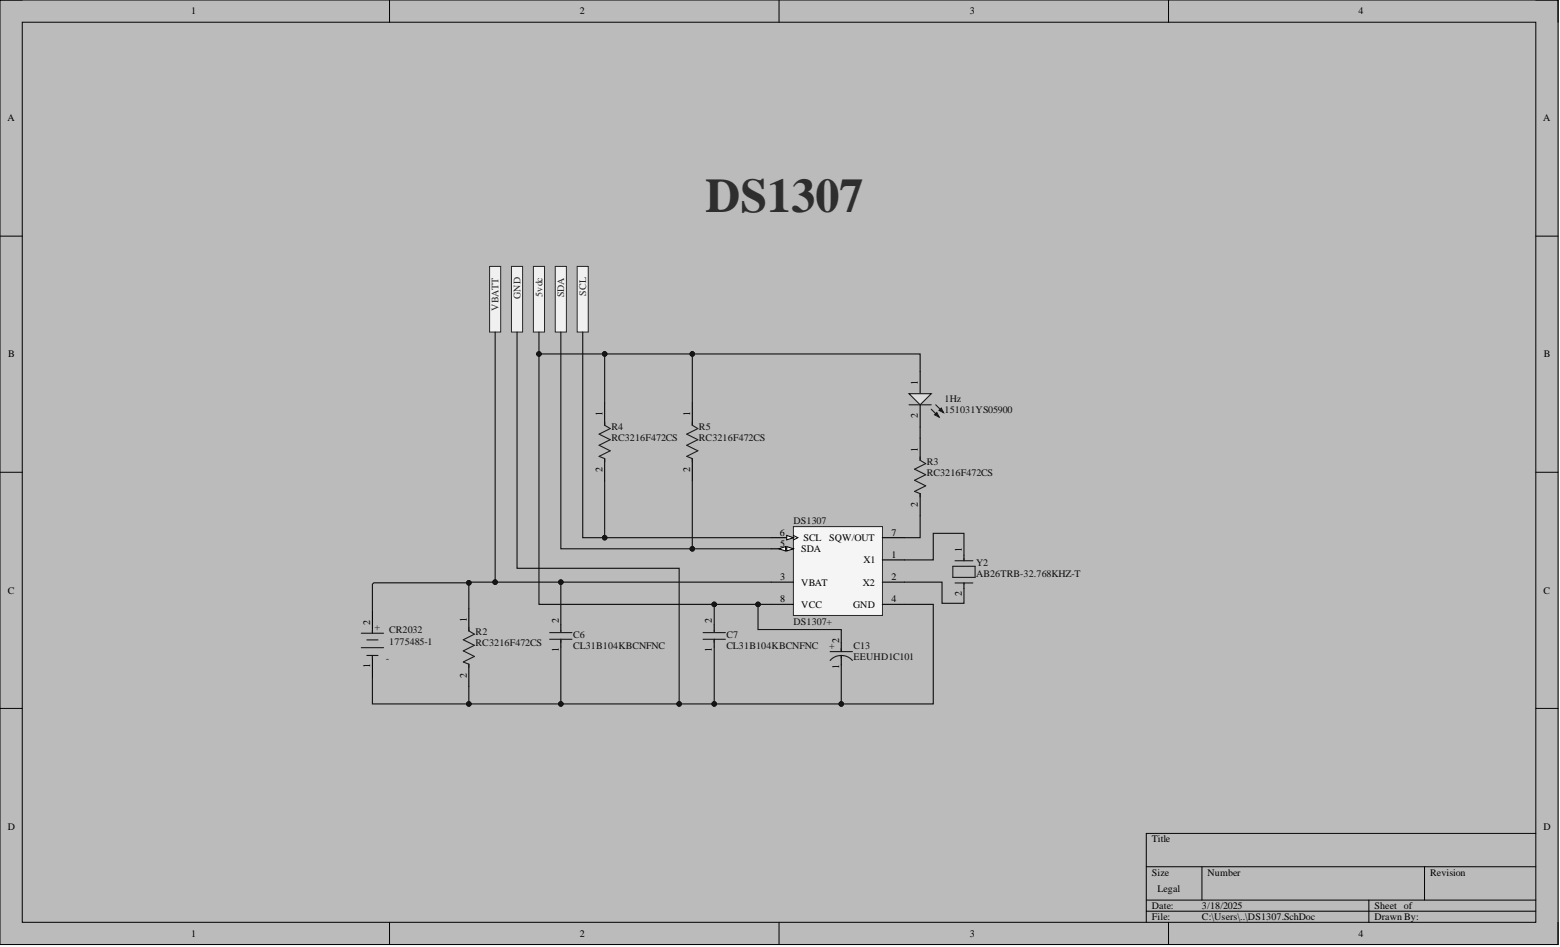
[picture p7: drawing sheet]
<svg xmlns="http://www.w3.org/2000/svg" width="356mm" height="216mm" viewBox="0 0 356 216" stroke-linecap="round" stroke-linejoin="round" font-family="sans-serif">
<defs><g id="words">
<text font-size="11" fill="#2e2e2e" x="160.8" y="48.4">DS1307</text>
<g font-size="2.3">
<text x="43.5" y="3.3">1</text>
<text x="132.2" y="3.3">2</text>
<text x="221" y="3.3">3</text>
<text x="309.7" y="3.3">4</text>
<text x="1.7" y="27.7">A</text>
<text x="351.8" y="27.7">A</text>
<text x="1.9" y="81.5">B</text>
<text x="351.9" y="81.5">B</text>
<text x="209.2" y="87.7" transform="rotate(-90 209.2 87.7)">1</text>
<text x="137.3" y="94.9" transform="rotate(-90 137.3 94.9)">1</text>
<text x="157.3" y="94.9" transform="rotate(-90 157.3 94.9)">1</text>
<text x="209.2" y="95.3" transform="rotate(-90 209.2 95.3)">2</text>
<text x="137.3" y="107.6" transform="rotate(-90 137.3 107.6)">2</text>
<text x="157.3" y="107.6" transform="rotate(-90 157.3 107.6)">2</text>
<text x="209.2" y="102.9" transform="rotate(-90 209.2 102.9)">1</text>
<text x="209.2" y="115.6" transform="rotate(-90 209.2 115.6)">2</text>
<text x="177.7" y="122.1">6</text>
<text x="177.8" y="124.6">5</text>
<text x="182.7" y="125.9">SDA</text>
<text x="183.2" y="123.4">SCL</text>
<text x="189" y="123.4">SQW/OUT</text>
<text x="203.2" y="122.1">7</text>
<text x="219.3" y="125.8" transform="rotate(-90 219.3 125.8)">1</text>
<text x="196.9" y="128.4">X1</text>
<text x="203.2" y="127.2">1</text>
<text x="1.8" y="135.4">C</text>
<text x="177.8" y="132.2">3</text>
<text x="177.8" y="137.3">8</text>
<text x="182.7" y="133.5">VBAT</text>
<text x="196.7" y="133.5">X2</text>
<text x="203.2" y="132.2">2</text>
<text x="203.2" y="137.3">4</text>
<text x="219.3" y="136" transform="rotate(-90 219.3 136)">2</text>
<text x="351.9" y="135.4">C</text>
<text x="84.4" y="142.4" transform="rotate(-90 84.4 142.4)">2</text>
<text x="106.4" y="141.8" transform="rotate(-90 106.4 141.8)">1</text>
<text x="127.3" y="142" transform="rotate(-90 127.3 142)">2</text>
<text x="162.3" y="142" transform="rotate(-90 162.3 142)">2</text>
<text x="182.7" y="138.6">VCC</text>
<text x="194.5" y="138.6">GND</text>
<text x="127.3" y="148.6" transform="rotate(-90 127.3 148.6)">1</text>
<text x="162.3" y="148.6" transform="rotate(-90 162.3 148.6)">1</text>
<text x="191.3" y="146.5" transform="rotate(-90 191.3 146.5)">2</text>
<text x="84.4" y="152.3" transform="rotate(-90 84.4 152.3)">1</text>
<text x="106.4" y="154.5" transform="rotate(-90 106.4 154.5)">2</text>
<text x="191.3" y="152.4" transform="rotate(-90 191.3 152.4)">1</text>
<text x="1.8" y="189.2">D</text>
<text x="351.9" y="189.2">D</text>
<text x="262.6" y="192">Title</text>
<text x="262.6" y="199.6">Size</text>
<text x="263.8" y="203.4">Legal</text>
<text x="275.2" y="199.6">Number</text>
<text x="326" y="199.6">Revision</text>
<text x="262.6" y="207.2">Date:</text>
<text x="262.6" y="209.8">File:</text>
<text x="274" y="207.2">3/18/2025</text>
<text x="274" y="209.8">C:\Users\..\DS1307.SchDoc</text>
<text x="313.3" y="207.2">Sheet of</text>
<text x="313.3" y="209.8">Drawn By:</text>
<text x="43.5" y="213.6">1</text>
<text x="132.2" y="213.6">2</text>
<text x="221" y="213.6">3</text>
<text x="309.7" y="213.6">4</text>
</g>
<g font-size="2.3" fill="#262626">
<text x="113.7" y="70.9" transform="rotate(-90 113.7 70.9)">VBATT</text>
<text x="118.6" y="68.1" transform="rotate(-90 118.6 68.1)">GND</text>
<text x="123.6" y="67.6" transform="rotate(-90 123.6 67.6)">5vdc</text>
<text x="128.6" y="67.8" transform="rotate(-90 128.6 67.8)">SDA</text>
<text x="133.6" y="67.4" transform="rotate(-90 133.6 67.4)">SCL</text>
</g>
<g font-size="2.3" fill="#0e0e0e">
<text x="215.3" y="91.5">1Hz</text>
<text x="215.3" y="94.1">151031YS05900</text>
<text x="139.4" y="98">R4</text>
<text x="139.4" y="100.5">RC3216F472CS</text>
<text x="159.3" y="98">R5</text>
<text x="159.3" y="100.5">RC3216F472CS</text>
<text x="211.2" y="106">R3</text>
<text x="211.2" y="108.5">RC3216F472CS</text>
<text x="180.9" y="119.6">DS1307</text>
<text x="222.5" y="129.1">Y2</text>
<text x="222.5" y="131.7">AB26TRB-32.768KHZ-T</text>
<text x="85.4" y="142.4" transform="rotate(90 85.4 142.4)">+</text>
<text x="180.9" y="142.4">DS1307+</text>
<text x="88.7" y="149.9" transform="rotate(-180 88.7 149.9)">-</text>
<text x="88.7" y="144.4">CR2032</text>
<text x="88.7" y="146.9">1775485-1</text>
<text x="108.4" y="144.8">R2</text>
<text x="108.4" y="147.4">RC3216F472CS</text>
<text x="130.6" y="145.5">C6</text>
<text x="130.6" y="148">CL31B104KBCNFNC</text>
<text x="165.6" y="145.5">C7</text>
<text x="165.6" y="148">CL31B104KBCNFNC</text>
<text x="189" y="148">+</text>
<text x="194.6" y="148">C13</text>
<text x="194.6" y="150.6">EEUHD1C101</text>
</g>
</g></defs>
<path d="M0 0h355.2v215.3h-355.2z" fill-rule="evenodd" fill="#bbb"/>
<path d="M0 0h355.2v215.3h-355.2z" fill="none" stroke="#000" stroke-width=".23"/>
<path d="M5.1 5.1h345v205.2h-345z" fill-rule="evenodd" fill="#bbb"/>
<g fill="none" stroke="#000" stroke-width=".23">
<path d="M0 0h5.1M5.1 5.1h345v205.2h-345zM88.8 0v5.1M177.6 0v5.1M266.4 0v5.1M350.1 0h5.1v5.1M0 53.8h5.1M350.1 53.8h5.1M0 107.7h5.1M350.1 107.7h5.1M0 161.5h5.1M350.1 161.5h5.1"/>
<path d="M261.3 197.6h88.8M274 197.6v7.6M324.7 197.6v7.6M350.1 190h-88.8v20.3M88.8 210.3v5M177.6 210.3v5M261.3 205.2h88.8M261.3 207.7h88.8M266.4 210.3v5M312 205.2v5.1M355.2 210.3v5"/>
</g>
<path d="M180.9 120.1h20.3v20.2h-20.3z" fill-rule="evenodd" fill="#f5f5f5"/>
<path d="M180.9 120.1h20.3v20.2h-20.3z" fill="none" stroke="#262626" stroke-width=".23"/>
<path d="M175.8 132.7h5.1M175.8 125.1h5.1M201.2 127.7h5M201.2 132.7h5M201.2 137.8h5" fill="none" stroke="#000" stroke-width=".25"/>
<path d="M179.3 124.6l1.6 .5-1.6 .5z" fill="#fbfbfb"/>
<path d="M179.3 124.6l1.6 .5-1.6 .5z" fill="none" stroke="#000" stroke-width=".23"/>
<path d="M177.6 125.1l1.5-.5v1z" fill="#fbfbfb"/>
<path d="M177.6 125.1l1.5-.5v1z" fill="none" stroke="#000" stroke-width=".23"/>
<path d="M175.8 122.6h5.1" fill="none" stroke="#000" stroke-width=".25"/>
<path d="M179.3 122.1l1.6 .5-1.6 .5z" fill="#fbfbfb"/>
<path d="M179.3 122.1l1.6 .5-1.6 .5zM180.9 122.1l1 .5-1 .5" fill="none" stroke="#000" stroke-width=".23"/>
<path d="M175.8 137.8h5.1M201.2 122.6h5" fill="none" stroke="#000" stroke-width=".25"/>
<path d="M126.6 60.7h2.5v15h-2.5z" fill-rule="evenodd" fill="#f0f0f0"/>
<path d="M126.6 60.7h2.5v15h-2.5z" fill="none" stroke="#262626" stroke-width=".23"/>
<path d="M121.6 60.7h2.5v15h-2.5z" fill-rule="evenodd" fill="#f0f0f0"/>
<path d="M121.6 60.7h2.5v15h-2.5z" fill="none" stroke="#262626" stroke-width=".23"/>
<path d="M116.6 60.7h2.5v15h-2.5z" fill-rule="evenodd" fill="#f0f0f0"/>
<path d="M116.6 60.7h2.5v15h-2.5z" fill="none" stroke="#262626" stroke-width=".23"/>
<path d="M131.6 60.7h2.5v15h-2.5z" fill-rule="evenodd" fill="#f0f0f0"/>
<path d="M131.6 60.7h2.5v15h-2.5z" fill="none" stroke="#262626" stroke-width=".23"/>
<path d="M111.6 60.7h2.5v15h-2.5z" fill-rule="evenodd" fill="#f0f0f0"/>
<path d="M111.6 60.7h2.5v15h-2.5z" fill="none" stroke="#262626" stroke-width=".23"/>
<path d="M209.7 84.7v5.1M209.7 92.3v5.1M219.7 126.6v1.2M219.7 132.9v1.3" fill="none" stroke="#000" stroke-width=".25"/>
<path d="M217.2 129.1h5.1v2.5h-5.1zM217.7 127.8h4.1M217.7 132.9h4.1M219.7 127.3v.5M219.7 132.9v.3" fill="none" stroke="#1c1c1c" stroke-width=".25"/>
<path d="M207.2 89.8h5.1l-2.6 2.5z" fill="#e2e2e2"/>
<path d="M207.2 89.8h5.1l-2.6 2.5zM212.3 93.3l1.8 1.8M213.3 92.3l1.8 1.8" fill="none" stroke="#1c1c1c" stroke-width=".25"/>
<path d="M213 94.6l.5-.5 .6 1z" fill="#1c1c1c"/>
<path d="M213 94.6l.5-.5 .6 1z" fill="none" stroke="#1c1c1c" stroke-width=".25"/>
<path d="M214.1 93.6l.5-.6 .5 1.1z" fill="#1c1c1c"/>
<g fill="none" stroke="#1c1c1c" stroke-width=".25">
<path d="M137.8 96.2v.7l1.3 .8-2.5 1.3 2.5 1.2-2.5 1.3 2.5 1.3-2.5 1.2 1.2 .5v.8M157.8 96.2v.7l1.3 .8-2.6 1.3 2.6 1.2-2.6 1.3 2.6 1.3-2.6 1.2 1.3 .5v.8M207.2 92.3h5.1M214.1 93.6l.5-.6 .5 1.1zM209.7 104.2v.7l1.3 .8-2.5 1.3 2.5 1.2-2.5 1.3 2.5 1.3-2.5 1.2 1.2 .5v.8M82.4 144.4h5M82.4 147.7h5M83.6 145.9h2.6M83.6 149.4h2.6M84.9 143.6v.8M84.9 149.4v.8M106.9 143.1v.7l1.2 .8-2.5 1.3 2.5 1.2-2.5 1.3 2.5 1.3-2.5 1.2 1.3 .5v.8"/>
<path d="M125.3 145.7h5.1M125.3 144.2h5.1M127.8 143.7v.3M127.8 145.7v.8M160.3 145.7h5M160.3 144.2h5M162.8 143.7v.3M162.8 145.7v.8"/>
</g>
<g fill="none" stroke="#000" stroke-width=".25">
<path d="M137.8 91.9v5M157.8 91.9v5M209.7 99.9v5M137.8 104.5v5.1M157.8 104.5v5.1M209.7 112.5v5.1M84.9 139.3v5.1M106.9 138.8v5M84.9 149.4v5.1M106.9 151.4v5.1M127.8 142.5v1.5M127.8 145.7v1.8"/>
<path d="M162.8 142.5v1.5M162.8 145.7v1.8"/>
</g>
<path d="M162.8 137.8v4.7" fill="none" stroke="#0e0e0e" stroke-width=".25"/>
<circle cx="162.8" cy="137.8" r=".51" fill="#0e0e0e"/>
<circle cx="162.8" cy="137.8" r=".51" fill="none" stroke="#0e0e0e" stroke-width=".23"/>
<path d="M132.8 75.7v46.9h43" fill="none" stroke="#0e0e0e" stroke-width=".25"/>
<circle cx="137.8" cy="122.6" r=".51" fill="#0e0e0e"/>
<circle cx="137.8" cy="122.6" r=".51" fill="none" stroke="#0e0e0e" stroke-width=".23"/>
<path d="M127.8 75.7v49.4h48" fill="none" stroke="#0e0e0e" stroke-width=".25"/>
<circle cx="157.8" cy="125.1" r=".51" fill="#0e0e0e"/>
<circle cx="157.8" cy="125.1" r=".51" fill="none" stroke="#0e0e0e" stroke-width=".23"/>
<path d="M112.9 75.7v57h62.9" fill="none" stroke="#0e0e0e" stroke-width=".25"/>
<circle cx="112.9" cy="132.7" r=".51" fill="#0e0e0e"/>
<circle cx="112.9" cy="132.7" r=".51" fill="none" stroke="#0e0e0e" stroke-width=".23"/>
<circle cx="127.8" cy="132.7" r=".51" fill="#0e0e0e"/>
<circle cx="127.8" cy="132.7" r=".51" fill="none" stroke="#0e0e0e" stroke-width=".23"/>
<path d="M84.9 154.5v6h77.9" fill="none" stroke="#0e0e0e" stroke-width=".25"/>
<circle cx="106.9" cy="160.5" r=".51" fill="#0e0e0e"/>
<circle cx="106.9" cy="160.5" r=".51" fill="none" stroke="#0e0e0e" stroke-width=".23"/>
<circle cx="127.8" cy="160.5" r=".51" fill="#0e0e0e"/>
<circle cx="127.8" cy="160.5" r=".51" fill="none" stroke="#0e0e0e" stroke-width=".23"/>
<circle cx="154.8" cy="160.5" r=".51" fill="#0e0e0e"/>
<circle cx="154.8" cy="160.5" r=".51" fill="none" stroke="#0e0e0e" stroke-width=".23"/>
<circle cx="162.8" cy="160.5" r=".51" fill="#0e0e0e"/>
<circle cx="162.8" cy="160.5" r=".51" fill="none" stroke="#0e0e0e" stroke-width=".23"/>
<path d="M122.9 75.7v62.1h52.9" fill="none" stroke="#0e0e0e" stroke-width=".25"/>
<circle cx="172.8" cy="137.8" r=".51" fill="#0e0e0e"/>
<circle cx="172.8" cy="137.8" r=".51" fill="none" stroke="#0e0e0e" stroke-width=".23"/>
<circle cx="162.8" cy="137.8" r=".51" fill="#0e0e0e"/>
<circle cx="162.8" cy="137.8" r=".51" fill="none" stroke="#0e0e0e" stroke-width=".23"/>
<circle cx="122.9" cy="80.7" r=".51" fill="#0e0e0e"/>
<circle cx="122.9" cy="80.7" r=".51" fill="none" stroke="#0e0e0e" stroke-width=".23"/>
<path d="M127.8 132.7v9.8" fill="none" stroke="#0e0e0e" stroke-width=".25"/>
<circle cx="127.8" cy="132.7" r=".51" fill="#0e0e0e"/>
<circle cx="127.8" cy="132.7" r=".51" fill="none" stroke="#0e0e0e" stroke-width=".23"/>
<path d="M127.8 147.5v13" fill="none" stroke="#0e0e0e" stroke-width=".25"/>
<circle cx="127.8" cy="160.5" r=".51" fill="#0e0e0e"/>
<circle cx="127.8" cy="160.5" r=".51" fill="none" stroke="#0e0e0e" stroke-width=".23"/>
<path d="M137.8 109.6v13" fill="none" stroke="#0e0e0e" stroke-width=".25"/>
<circle cx="137.8" cy="122.6" r=".51" fill="#0e0e0e"/>
<circle cx="137.8" cy="122.6" r=".51" fill="none" stroke="#0e0e0e" stroke-width=".23"/>
<path d="M157.8 109.6v15.5" fill="none" stroke="#0e0e0e" stroke-width=".25"/>
<circle cx="157.8" cy="125.1" r=".51" fill="#0e0e0e"/>
<circle cx="157.8" cy="125.1" r=".51" fill="none" stroke="#0e0e0e" stroke-width=".23"/>
<path d="M206.2 137.8h6.5v22.7h-49.9v-13" fill="none" stroke="#0e0e0e" stroke-width=".25"/>
<circle cx="191.8" cy="160.5" r=".51" fill="#0e0e0e"/>
<circle cx="191.8" cy="160.5" r=".51" fill="none" stroke="#0e0e0e" stroke-width=".23"/>
<circle cx="162.8" cy="160.5" r=".51" fill="#0e0e0e"/>
<circle cx="162.8" cy="160.5" r=".51" fill="none" stroke="#0e0e0e" stroke-width=".23"/>
<path d="M117.9 75.7v53.9h36.9v30.9" fill="none" stroke="#0e0e0e" stroke-width=".25"/>
<circle cx="154.8" cy="160.5" r=".51" fill="#0e0e0e"/>
<circle cx="154.8" cy="160.5" r=".51" fill="none" stroke="#0e0e0e" stroke-width=".23"/>
<path d="M112.9 132.7h-5.9l-.1 .2v5.9" fill="none" stroke="#0e0e0e" stroke-width=".25"/>
<circle cx="112.9" cy="132.7" r=".51" fill="#0e0e0e"/>
<circle cx="112.9" cy="132.7" r=".51" fill="none" stroke="#0e0e0e" stroke-width=".23"/>
<circle cx="106.9" cy="132.9" r=".51" fill="#0e0e0e"/>
<circle cx="106.9" cy="132.9" r=".51" fill="none" stroke="#0e0e0e" stroke-width=".23"/>
<path d="M106.9 156.5v4" fill="none" stroke="#0e0e0e" stroke-width=".25"/>
<circle cx="106.9" cy="160.5" r=".51" fill="#0e0e0e"/>
<circle cx="106.9" cy="160.5" r=".51" fill="none" stroke="#0e0e0e" stroke-width=".23"/>
<path d="M106.9 132.9h-21.7l-.3 .3v6.1" fill="none" stroke="#0e0e0e" stroke-width=".25"/>
<circle cx="106.9" cy="132.9" r=".51" fill="#0e0e0e"/>
<circle cx="106.9" cy="132.9" r=".51" fill="none" stroke="#0e0e0e" stroke-width=".23"/>
<path d="M209.7 84.7v-4h-51.9v11.2M209.7 97.4v2.5M209.7 117.6v5h-3.5M206.2 132.7h8.5v4.8h5v-3.3M219.7 126.6v-5h-7v6.1h-6.5" fill="none" stroke="#0e0e0e" stroke-width=".25"/>
<circle cx="157.8" cy="80.7" r=".51" fill="#0e0e0e"/>
<circle cx="157.8" cy="80.7" r=".51" fill="none" stroke="#0e0e0e" stroke-width=".23"/>
<path d="M157.8 80.7h-20v11.2" fill="none" stroke="#0e0e0e" stroke-width=".25"/>
<circle cx="157.8" cy="80.7" r=".51" fill="#0e0e0e"/>
<circle cx="157.8" cy="80.7" r=".51" fill="none" stroke="#0e0e0e" stroke-width=".23"/>
<circle cx="137.8" cy="80.7" r=".51" fill="#0e0e0e"/>
<circle cx="137.8" cy="80.7" r=".51" fill="none" stroke="#0e0e0e" stroke-width=".23"/>
<path d="M122.9 80.7h14.9" fill="none" stroke="#0e0e0e" stroke-width=".25"/>
<circle cx="137.8" cy="80.7" r=".51" fill="#0e0e0e"/>
<circle cx="137.8" cy="80.7" r=".51" fill="none" stroke="#0e0e0e" stroke-width=".23"/>
<circle cx="122.9" cy="80.7" r=".51" fill="#0e0e0e"/>
<circle cx="122.9" cy="80.7" r=".51" fill="none" stroke="#0e0e0e" stroke-width=".23"/>
<path d="M191.8 146.5v2.1M191.8 149.6v2" fill="none" stroke="#000" stroke-width=".25"/>
<path d="M189.2 150.6a3.4 3.4 0 0 1 5.1 0M189.2 148.6h5.1M191.8 147.8v.8M191.8 149.6v.5" fill="none" stroke="#1c1c1c" stroke-width=".25"/>
<path d="M172.8 137.8v5.7h19v3" fill="none" stroke="#0e0e0e" stroke-width=".25"/>
<circle cx="172.8" cy="137.8" r=".51" fill="#0e0e0e"/>
<circle cx="172.8" cy="137.8" r=".51" fill="none" stroke="#0e0e0e" stroke-width=".23"/>
<path d="M191.8 151.6v8.9" fill="none" stroke="#0e0e0e" stroke-width=".25"/>
<circle cx="191.8" cy="160.5" r=".51" fill="#0e0e0e"/>
<circle cx="191.8" cy="160.5" r=".51" fill="none" stroke="#0e0e0e" stroke-width=".23"/>
<use href="#words"/>
</svg>
